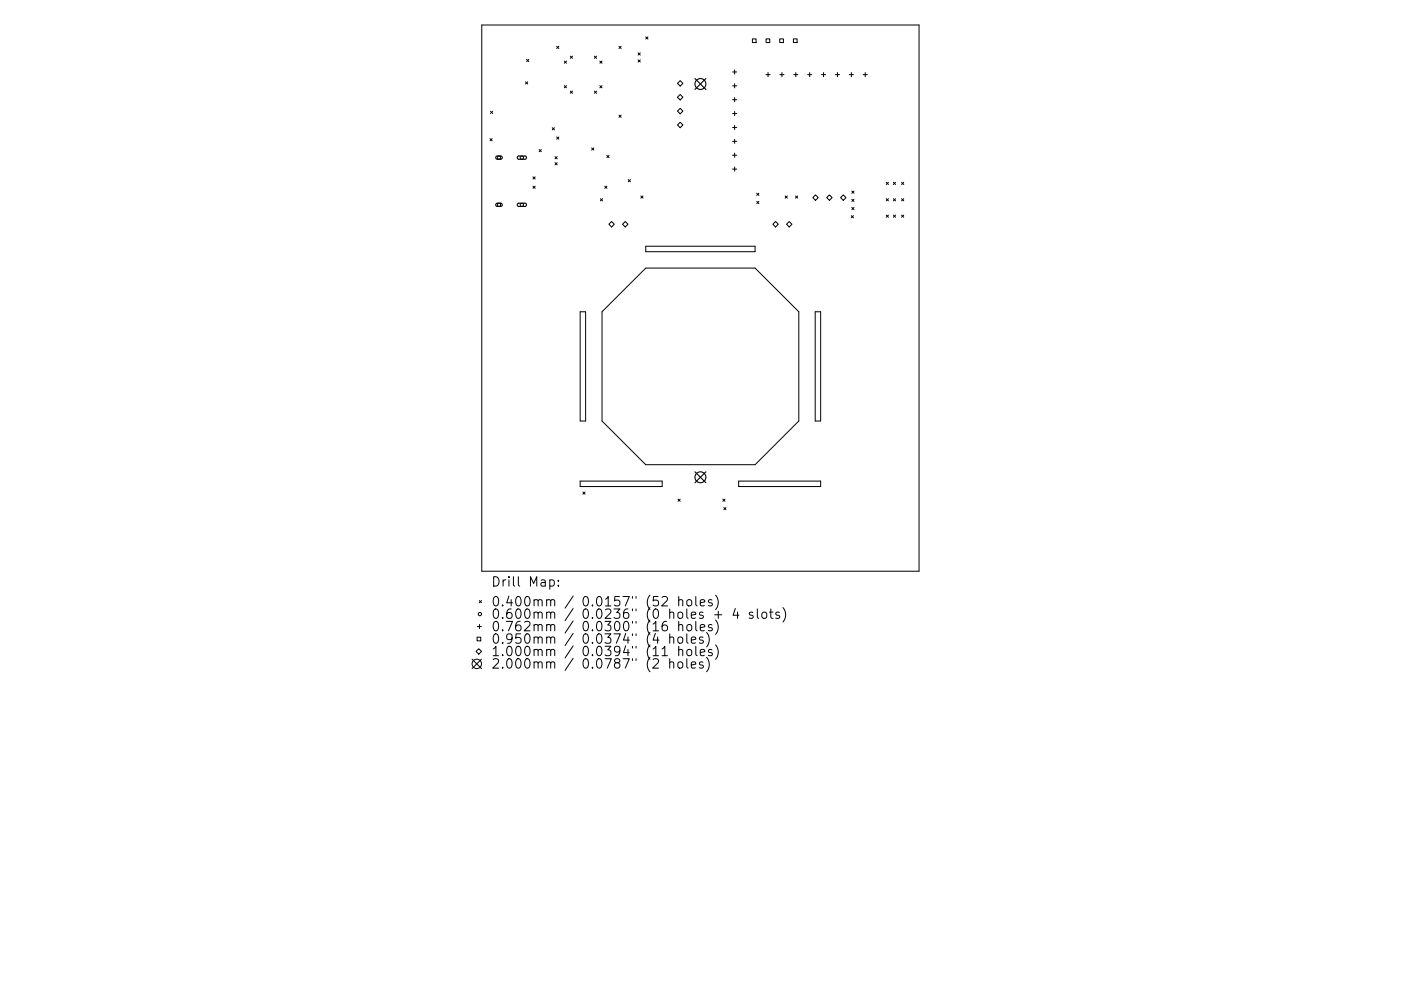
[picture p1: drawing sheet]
<svg xmlns="http://www.w3.org/2000/svg" width="297mm" height="210mm" viewBox="0 0 297 210" stroke-linecap="round" stroke-linejoin="round" font-family="sans-serif">
<defs><g id="words">
<g font-size="2.8">
<text x="104.1" y="124.5">Drill Map:</text>
<text x="104.1" y="128.7">0.400mm / 0.0157&quot; (52 holes)</text>
<text x="104.1" y="131.3">0.600mm / 0.0236&quot; (0 holes + 4 slots)</text>
<text x="104.1" y="133.9">0.762mm / 0.0300&quot; (16 holes)</text>
<text x="104.1" y="136.6">0.950mm / 0.0374&quot; (4 holes)</text>
<text x="104.1" y="139.2">1.000mm / 0.0394&quot; (11 holes)</text>
<text x="104.1" y="141.9">2.000mm / 0.0787&quot; (2 holes)</text>
</g>
</g></defs>
<g fill="none" stroke="#000" stroke-width=".21">
<path d="M102.1 5.3h92.8v115.9h-92.8zM111.4 17.4l.5 .4M111.6 12.6l.5 .5M111.9 17.4l-.5 .4M112.1 12.6l-.5 .5M118 9.8l.5 .5M118.5 9.8l-.5 .5M119.6 13l.5 .4M119.6 18.2l.5 .4M120.1 13l-.5 .4M120.1 18.2l-.5 .4M120.9 11.9l.5 .5"/>
<path d="M120.9 19.3l.5 .5M121.4 11.9l-.5 .5M121.4 19.3l-.5 .5M126 19.3l.5 .5M126 11.9l.5 .5M126.5 11.9l-.5 .5M126.5 19.3l-.5 .5M127.2 13l.4 .4M127.2 18.2l.4 .4M127.6 18.2l-.4 .4M127.6 13l-.4 .4M131.2 9.8l.5 .5"/>
<path d="M131.7 9.8l-.5 .5M135.3 11.2l.5 .5M135.3 12.7l.5 .5M135.8 11.2l-.5 .5M135.8 12.7l-.5 .5M136.9 7.8l.5 .5M137.4 7.8l-.5 .5M143.6 17.7l.6-.6 .6 .6-.6 .6zM155.3 15.3h.9M155.3 18.2h.9M155.8 14.8v.9M155.8 17.8v.9"/>
<path d="M159.5 8.2h.8v.8h-.8zM162.4 15.8h.9M162.4 8.2h.8v.8h-.8zM162.8 15.4v.9M165.3 8.2h.8v.8h-.8zM165.3 15.8h.9M165.8 15.4v.9M168.2 8.2h.8v.8h-.8zM168.3 15.8h.9M168.7 15.4v.9M171.2 15.8h.9M171.7 15.4v.9"/>
<path d="M174.2 15.8h.9M174.6 15.4v.9M177.1 15.8h.9M177.6 15.4v.9M180.1 15.8h.8M180.5 15.4v.9M183 15.8h.9M183.4 15.4v.9M103.9 29.4l.4 .5M104 23.6l.5 .5M104.3 29.4l-.4 .5M104.5 23.6l-.5 .5"/>
<path d="M113 37.5l.5 .5M113 39.5l.5 .5M113.5 37.5l-.5 .5M113.5 39.5l-.5 .5M114.3 31.7l.5 .5M114.8 31.7l-.5 .5M117.1 27.1l.5 .5M117.6 27.1l-.5 .5M117.7 33.2l.4 .5M117.7 34.5l.4 .5M118 29.1l.5 .4M118.1 33.2l-.4 .5"/>
<path d="M118.1 34.5l-.4 .5M118.5 29.1l-.5 .4M125.4 31.4l.5 .4M125.9 31.4l-.5 .4M128.2 39.5l.5 .5M128.7 33l.4 .4M128.7 39.5l-.5 .5M129.1 33l-.4 .4M131.2 24.4l.5 .5M131.7 24.4l-.5 .5M133.2 38.1l.5 .5M133.7 38.1l-.5 .5"/>
<path d="M143.6 20.6l.6-.6 .6 .6-.6 .6zM143.6 23.6l.6-.6 .6 .6-.6 .5zM143.6 26.5l.6-.6 .6 .6-.6 .6zM155.3 21.2h.9M155.3 24.1h.9M155.3 27h.9M155.3 30h.9M155.3 32.9h.9M155.3 35.9h.9M155.8 20.7v.9M155.8 23.7v.8M155.8 26.6v.9"/>
<path d="M155.8 29.5v.9M155.8 32.5v.9M155.8 35.4v.9M187.9 38.7l.5 .4M188.4 38.7l-.5 .4M189.4 38.7l.5 .4M189.9 38.7l-.5 .4M191.1 38.7l.5 .4M191.6 38.7l-.5 .4M127.3 42.2l.5 .4M127.8 42.2l-.5 .4M129.7 47l.5 .6-.5 .6-.6-.6z"/>
<path d="M132.6 47l.5 .6-.5 .6-.6-.6zM135.9 41.6l.4 .4M136.3 41.6l-.4 .4M136.9 52.2h23.2v1.2h-23.2zM160.4 41l.5 .5M160.4 42.7l.5 .5M160.9 41l-.5 .5M160.9 42.7l-.5 .5M164.4 47l.6 .6-.6 .6-.5-.6zM166.5 41.6l.4 .4M166.9 41.6l-.4 .4M167.3 47l.6 .6-.6 .6-.5-.6z"/>
<path d="M168.7 41.6l.4 .4M169.1 41.6l-.4 .4M172.3 41.9l.6-.6 .6 .6-.6 .6zM175.3 41.9l.6-.6 .5 .6-.5 .6zM178.2 41.9l.6-.6 .6 .6-.6 .6zM180.5 45.8l.4 .4M180.6 40.5l.5 .5M180.6 42.3l.5 .4M180.6 44l.5 .5M180.9 45.8l-.4 .4M181.1 40.5l-.5 .5M181.1 42.3l-.5 .4"/>
<path d="M181.1 44l-.5 .5M187.9 42.2l.5 .4M187.9 45.6l.5 .5M188.4 42.2l-.5 .4M188.4 45.6l-.5 .5M189.4 42.2l.5 .4M189.4 45.6l.5 .5M189.9 42.2l-.5 .4M189.9 45.6l-.5 .5M191.1 42.2l.5 .4M191.1 45.6l.5 .5M191.6 42.2l-.5 .4"/>
<path d="M191.6 45.6l-.5 .5M123 66.1h1.2v23.2h-1.2zM127.6 66.1l9.3-9.2h23.2l9.3 9.2v23.2l-9.3 9.3h-23.2l-9.3-9.3zM172.8 66.1h1.2v23.2h-1.2zM123 102.1h17.4v1.1h-17.4zM123.6 104.4l.4 .5M124 104.4l-.4 .5M143.7 105.9l.5 .5M144.2 105.9l-.5 .5M153.3 105.9l.4 .5M153.5 107.7l.4 .4M153.7 105.9l-.4 .5"/>
<path d="M153.9 107.7l-.4 .4M156.6 102.1h17.4v1.1h-17.4zM100.1 139.9l2 2M101.1 135.2h.8v.8h-.8zM101.2 132.9h.9M101.5 137.6l.6 .6-.6 .6-.6-.6zM101.6 127.4l.5 .5M101.6 132.5v.9M102.1 127.4l-.5 .5M102.1 139.9l-2 2M116.6 123.1l.5-.1 .4 .4v.6l-.2 .3h-.7M118.4 124.2v.2"/>
<path d="M118.4 123.1v.2M140.4 126.7l.3-.1 .6 .1a.54 .54 0 0 1 .1 .7l-1.1 1.2h1.2M140.4 139.1h1.1M141.3 131.8a.79 .79 0 0 0-.9 .9v.8l.2 .2 .5 .1 .3-.2 .1-.6-.2-.3-.5-.1-.4 .4M142 135.3a.5 .5 0 0 1 .9 .1v1.1M142 134.5v2M142 139.8v2M143.8 135.3a.54 .54 0 0 1 .5-.2 .54 .54 0 0 1 .5 .4l-.1 .8a.54 .54 0 0 1-.6 .2 .54 .54 0 0 1-.4-.4zM143.9 127.4l.3-.2 .5 .1 .1 1.3M143.9 132.7a.5 .5 0 0 1 .9 .1v1M143.9 138a.5 .5 0 0 1 .9 .1v1M143.9 126.6v2"/>
<path d="M143.9 131.8v2M143.9 137.1v2M145.6 134.5v1.7l.3 .3M145.6 139.8v1.7l.3 .3M145.7 127.4l.3-.2a.54 .54 0 0 1 .7 .4l-.1 .8-.6 .2-.4-.4zM145.7 132.7l.3-.2 .6 .2 .1 .8-.2 .2-.5 .1-.3-.2zM145.7 138l.3-.2 .6 .2 .1 .7-.2 .3-.5 .1-.3-.2zM146.6 135.8l.9-.2-.1-.4-.5-.1-.3 .3 .1 1h.7M147.5 126.6v1.7l.3 .3M147.5 131.8v1.8l.3 .2M147.5 137.1v1.7l.3 .3M148.5 127.9l.9-.2-.1-.4-.5-.1-.3 .3 .1 1h.7"/>
<path d="M148.5 133.2l.9-.2-.1-.4-.5-.1-.3 .3 .1 .9h.7M148.5 138.5l.9-.2-.1-.4-.5-.1-.3 .3 .1 .9h.7M149 135.2l-.4-.1-.3 .3 .1 .3 .6 .2v.5h-.7M149.8 134.2a2.29 2.29 0 0 1 0 3M149.8 139.5a2.29 2.29 0 0 1 0 3M150.9 127.3l-.4-.1-.3 .3 .1 .3 .6 .2v.5h-.7M150.9 132.6l-.4-.1-.3 .3 .1 .3 .6 .2v.4h-.7M150.9 137.9l-.4-.1-.3 .3 .1 .3 .6 .1v.5h-.7M151.5 130.4h1.5M151.7 126.3a2.29 2.29 0 0 1 0 3M151.7 131.6a2.29 2.29 0 0 1 0 3M151.7 136.8a2.29 2.29 0 0 1 0 3.1"/>
<path d="M152.3 129.7v1.5M155.9 129.1l-.5 1.4h1.3M156.4 129.9v1.3M159.6 130l-.5-.1-.2 .2v.3l.7 .2v.5h-.7M160.6 129.2v1.7l.3 .3M161.6 130.1a.54 .54 0 0 1 .6-.2 .54 .54 0 0 1 .4 .3v.6a.54 .54 0 0 1-.6 .4 .54 .54 0 0 1-.5-.4zM163.1 129.9h.8M163.4 129.2v1.7l.1 .2 .4 .1M165.2 130l-.4-.1-.3 .2 .1 .3 .6 .2v.5h-.7M166 128.9a2.29 2.29 0 0 1 0 3.1M142 140.6a.5 .5 0 0 1 .9 .1v1.1M143.8 140.6a.54 .54 0 0 1 .5-.2 .54 .54 0 0 1 .5 .4l-.1 .8a.54 .54 0 0 1-.6 .2 .54 .54 0 0 1-.4-.4z"/>
<path d="M146.6 141.1l.9-.2-.1-.4-.5-.1-.3 .3 .1 1h.7M149 140.5l-.4-.1-.3 .3 .1 .3 .6 .2v.5h-.7"/>
<circle cx="105.8" cy="33.4" r=".35"/>
<circle cx="110.6" cy="33.4" r=".35"/>
<circle cx="105.8" cy="43.5" r=".35"/>
<circle cx="110.6" cy="43.5" r=".35"/>
<circle cx="101.7" cy="130.3" r=".35"/>
<circle cx="101.1" cy="140.9" r="1"/>
</g>
<g fill="none" stroke="#000" stroke-width=".23">
<path d="M147.3 16.7l2.4 2.3M149.7 16.7l-2.4 2.3M105.2 33.2l1-.1 .3 .4-.3 .3h-.8l-.3-.3zM109.8 33.2l1.5-.1 .3 .4-.3 .3h-1.4l-.2-.3zM105.2 43.2l1-.1 .3 .4-.3 .3h-.8l-.3-.3zM109.8 43.2l1.5-.1 .3 .4-.3 .3h-1.4l-.2-.3zM147.3 100.1l2.4 2.3M149.7 100.1l-2.4 2.3"/>
<circle cx="148.5" cy="17.8" r="1.16"/>
<circle cx="148.5" cy="101.3" r="1.16"/>
</g>
<use href="#words"/>
</svg>
